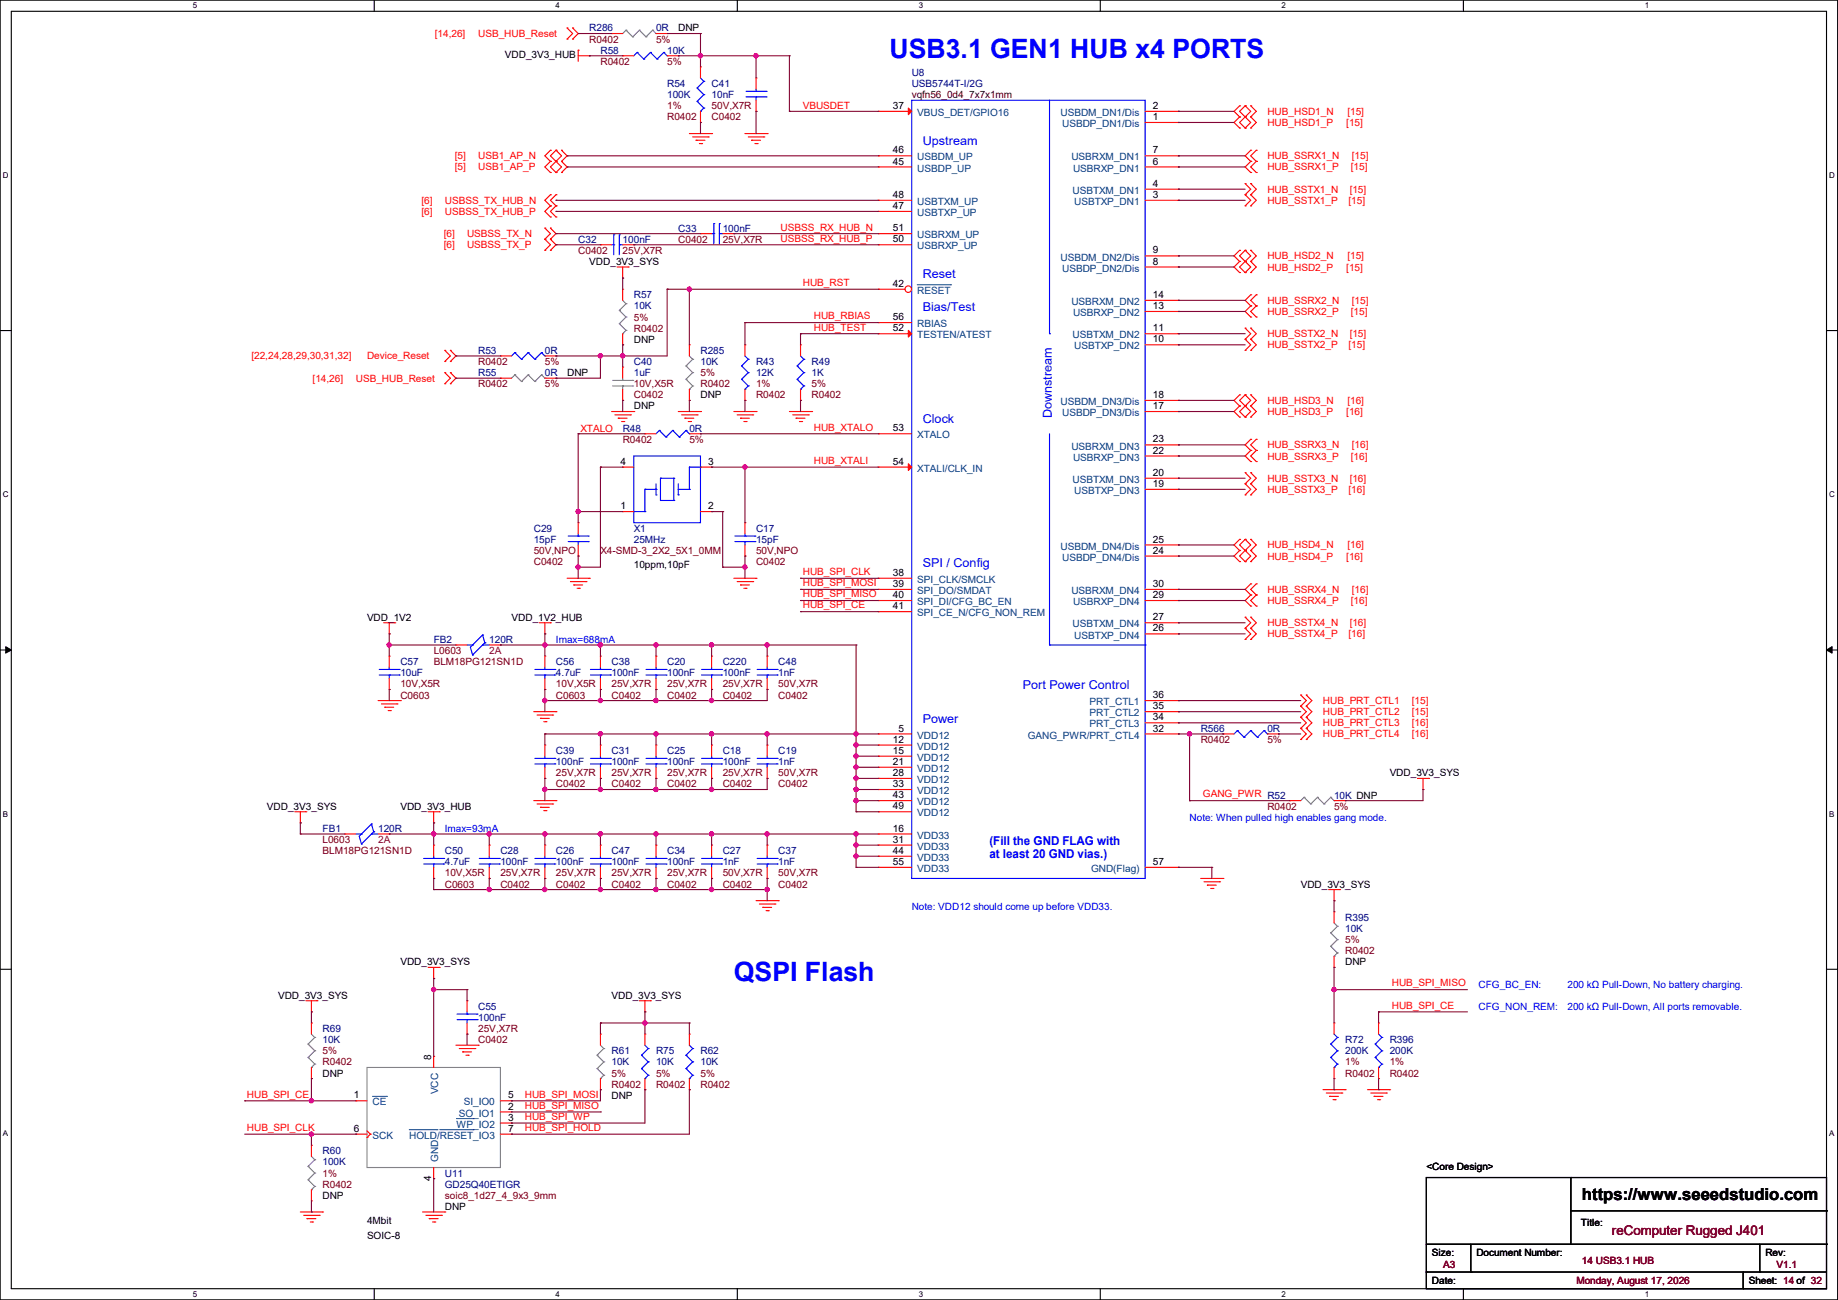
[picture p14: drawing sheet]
<svg xmlns="http://www.w3.org/2000/svg" width="420mm" height="297mm" viewBox="0 0 420 297" stroke-linecap="round" stroke-linejoin="round" font-family="sans-serif">
<defs><g id="words">
<g font-size="6.1" fill="#00f">
<text x="203.2" y="13.3">USB3.1 GEN1 HUB x4 PORTS</text>
<text x="167.7" y="224.2">QSPI Flash</text>
</g>
<text font-size="3.8" x="361.5" y="274.1">https://www.seeedstudio.com</text>
<text font-size="3" fill="#800000" x="368.3" y="282.2">reComputer Rugged J401</text>
<g font-size="2.8" fill="#00f">
<text x="210.9" y="33.1">Upstream</text>
<text x="210.9" y="63.5">Reset</text>
<text x="210.9" y="71.2">Bias/Test</text>
<text x="240.4" y="95.5" transform="rotate(-90 240.4 95.5)">Downstream</text>
<text x="210.9" y="96.6">Clock</text>
<text x="210.9" y="129.6">SPI / Config</text>
<text x="233.7" y="157.5">Port Power Control</text>
<text x="210.9" y="165.1">Power</text>
<text x="226.1" y="193.2">(Fill the GND FLAG with</text>
<text x="226.1" y="196">at least 20 GND vias.)</text>
</g>
<g font-size="2.3" fill="#f00">
<text x="99.4" y="8.5">[14,26]</text>
<text x="109.3" y="8.5">USB_HUB_Reset</text>
<text x="183.4" y="24.9">VBUSDET</text>
<text x="289.6" y="28.8">HUB_HSD1_P</text>
<text x="289.6" y="26.2">HUB_HSD1_N</text>
<text x="307.6" y="28.8">[15]</text>
<text x="307.9" y="26.2">[15]</text>
<text x="103.9" y="38.9">[5]</text>
<text x="103.9" y="36.4">[5]</text>
<text x="109.3" y="38.9">USB1_AP_P</text>
<text x="109.3" y="36.4">USB1_AP_N</text>
<text x="289.6" y="38.9">HUB_SSRX1_P</text>
<text x="289.6" y="36.4">HUB_SSRX1_N</text>
<text x="308.7" y="38.9">[15]</text>
<text x="308.9" y="36.4">[15]</text>
<text x="96.3" y="46.6">[6]</text>
<text x="101.6" y="46.6">USBSS_TX_HUB_N</text>
<text x="289.6" y="46.6">HUB_SSTX1_P</text>
<text x="289.6" y="44">HUB_SSTX1_N</text>
<text x="308.2" y="46.6">[15]</text>
<text x="308.4" y="44">[15]</text>
<text x="96.3" y="49.1">[6]</text>
<text x="101.6" y="49.1">USBSS_TX_HUB_P</text>
<text x="178.4" y="52.7">USBSS_RX_HUB_N</text>
<text x="101.4" y="54.2">[6]</text>
<text x="101.4" y="56.7">[6]</text>
<text x="106.7" y="54.2">USBSS_TX_N</text>
<text x="106.7" y="56.7">USBSS_TX_P</text>
<text x="178.4" y="55.2">USBSS_RX_HUB_P</text>
<text x="289.6" y="59.3">HUB_HSD2_N</text>
<text x="307.9" y="59.3">[15]</text>
<text x="183.4" y="65.4">HUB_RST</text>
<text x="289.6" y="61.8">HUB_HSD2_P</text>
<text x="307.6" y="61.8">[15]</text>
<text x="289.6" y="69.4">HUB_SSRX2_N</text>
<text x="289.6" y="72">HUB_SSRX2_P</text>
<text x="308.7" y="72">[15]</text>
<text x="308.9" y="69.4">[15]</text>
<text x="186" y="75.5">HUB_TEST</text>
<text x="186" y="73">HUB_RBIAS</text>
<text x="289.6" y="77">HUB_SSTX2_N</text>
<text x="308.4" y="77">[15]</text>
<text x="57.4" y="82.1">[22,24,28,29,30,31,32]</text>
<text x="83.9" y="82.1">Device_Reset</text>
<text x="289.6" y="79.6">HUB_SSTX2_P</text>
<text x="308.2" y="79.6">[15]</text>
<text x="71.4" y="87.2">[14,26]</text>
<text x="81.3" y="87.2">USB_HUB_Reset</text>
<text x="289.6" y="94.8">HUB_HSD3_P</text>
<text x="289.6" y="92.3">HUB_HSD3_N</text>
<text x="307.6" y="94.8">[16]</text>
<text x="307.9" y="92.3">[16]</text>
<text x="132.6" y="98.6">XTALO</text>
<text x="186" y="98.4">HUB_XTALO</text>
<text x="186" y="106">HUB_XTALI</text>
<text x="289.6" y="105">HUB_SSRX3_P</text>
<text x="289.6" y="102.4">HUB_SSRX3_N</text>
<text x="308.7" y="105">[16]</text>
<text x="308.9" y="102.4">[16]</text>
<text x="289.6" y="112.6">HUB_SSTX3_P</text>
<text x="289.6" y="110.1">HUB_SSTX3_N</text>
<text x="308.2" y="112.6">[16]</text>
<text x="308.4" y="110.1">[16]</text>
<text x="289.6" y="125.3">HUB_HSD4_N</text>
<text x="307.9" y="125.3">[16]</text>
<text x="183.4" y="131.4">HUB_SPI_CLK</text>
<text x="289.6" y="127.8">HUB_HSD4_P</text>
<text x="307.6" y="127.8">[16]</text>
<text x="183.4" y="136.5">HUB_SPI_MISO</text>
<text x="183.4" y="133.9">HUB_SPI_MOSI</text>
<text x="289.6" y="135.5">HUB_SSRX4_N</text>
<text x="308.9" y="135.5">[16]</text>
<text x="183.4" y="139">HUB_SPI_CE</text>
<text x="289.6" y="143.1">HUB_SSTX4_N</text>
<text x="289.6" y="138">HUB_SSRX4_P</text>
<text x="308.4" y="143.1">[16]</text>
<text x="308.7" y="138">[16]</text>
<text x="289.6" y="145.6">HUB_SSTX4_P</text>
<text x="308.2" y="145.6">[16]</text>
<text x="302.3" y="160.9">HUB_PRT_CTL1</text>
<text x="322.6" y="160.9">[15]</text>
<text x="302.3" y="163.4">HUB_PRT_CTL2</text>
<text x="302.3" y="165.9">HUB_PRT_CTL3</text>
<text x="322.6" y="163.4">[15]</text>
<text x="322.6" y="165.9">[16]</text>
<text x="302.3" y="168.5">HUB_PRT_CTL4</text>
<text x="322.6" y="168.5">[16]</text>
<text x="274.9" y="182.2">GANG_PWR R52</text>
<text x="318.1" y="225.4">HUB_SPI_MISO</text>
<text x="318.1" y="230.5">HUB_SPI_CE</text>
<text x="56.4" y="250.8">HUB_SPI_CE</text>
<text x="119.9" y="250.8">HUB_SPI_MOSI</text>
<text x="119.9" y="253.3">HUB_SPI_MISO</text>
<text x="119.9" y="255.9">HUB_SPI_WP</text>
<text x="56.4" y="258.4">HUB_SPI_CLK</text>
<text x="119.9" y="258.4">HUB_SPI_HOLD</text>
</g>
<g font-size="2.3" fill="#000080">
<text x="134.7" y="7.2">R286</text>
<text x="149.9" y="7.2">0R</text>
<text x="137.2" y="12.3">R58</text>
<text x="152.4" y="12.3">10K</text>
<text x="208.3" y="17.4">U8</text>
<text x="152.4" y="19.9">R54</text>
<text x="152.4" y="22.4">100K</text>
<text x="162.6" y="19.9">C41</text>
<text x="162.6" y="22.4">10nF</text>
<text x="208.3" y="19.9">USB5744T-I/2G</text>
<text x="155" y="52.9">C33</text>
<text x="165.1" y="52.9">100nF</text>
<text x="132.1" y="55.5">C32</text>
<text x="142.3" y="55.5">100nF</text>
<text x="144.8" y="68.2">R57</text>
<text x="144.8" y="70.7">10K</text>
<text x="109.3" y="80.9">R53</text>
<text x="124.5" y="80.9">0R</text>
<text x="144.8" y="83.4">C40</text>
<text x="160.1" y="80.9">R285</text>
<text x="160.1" y="83.4">10K</text>
<text x="172.8" y="83.4">R43</text>
<text x="185.5" y="83.4">R49</text>
<text x="109.3" y="85.9">R55</text>
<text x="124.5" y="85.9">0R</text>
<text x="144.8" y="85.9">1uF</text>
<text x="172.8" y="85.9">12K</text>
<text x="185.5" y="85.9">1K</text>
<text x="142.3" y="98.6">R48</text>
<text x="157.5" y="98.6">0R</text>
<text x="122" y="121.5">C29</text>
<text x="122" y="124">15pF</text>
<text x="144.8" y="121.5">X1</text>
<text x="144.8" y="124">25MHz</text>
<text x="172.8" y="121.5">C17</text>
<text x="172.8" y="124">15pF</text>
<text x="99.1" y="146.9">FB2</text>
<text x="111.8" y="146.9">120R</text>
<text x="91.5" y="152">C57</text>
<text x="91.5" y="154.5">10uF</text>
<text x="127" y="152">C56</text>
<text x="127" y="154.5">4.7uF</text>
<text x="139.7" y="152">C38</text>
<text x="139.7" y="154.5">100nF</text>
<text x="152.4" y="152">C20</text>
<text x="152.4" y="154.5">100nF</text>
<text x="165.1" y="152">C220</text>
<text x="165.1" y="154.5">100nF</text>
<text x="177.8" y="152">C48</text>
<text x="177.8" y="154.5">1nF</text>
<text x="274.4" y="167.2">R566</text>
<text x="289.6" y="167.2">0R</text>
<text x="127" y="172.3">C39</text>
<text x="139.7" y="172.3">C31</text>
<text x="152.4" y="172.3">C25</text>
<text x="165.1" y="172.3">C18</text>
<text x="177.8" y="172.3">C19</text>
<text x="127" y="174.8">100nF</text>
<text x="139.7" y="174.8">100nF</text>
<text x="152.4" y="174.8">100nF</text>
<text x="165.1" y="174.8">100nF</text>
<text x="177.8" y="174.8">1nF</text>
<text x="304.8" y="182.5">10K DNP</text>
<text x="73.7" y="190.1">FB1</text>
<text x="86.4" y="190.1">120R</text>
<text x="101.6" y="195.2">C50</text>
<text x="101.6" y="197.7">4.7uF</text>
<text x="114.3" y="195.2">C28</text>
<text x="114.3" y="197.7">100nF</text>
<text x="127" y="195.2">C26</text>
<text x="127" y="197.7">100nF</text>
<text x="139.7" y="195.2">C47</text>
<text x="139.7" y="197.7">100nF</text>
<text x="152.4" y="195.2">C34</text>
<text x="152.4" y="197.7">100nF</text>
<text x="165.1" y="195.2">C27</text>
<text x="165.1" y="197.7">1nF</text>
<text x="177.8" y="195.2">C37</text>
<text x="177.8" y="197.7">1nF</text>
<text x="307.4" y="210.4">R395</text>
<text x="307.4" y="212.9">10K</text>
<text x="109.3" y="230.7">C55</text>
<text x="109.3" y="233.3">100nF</text>
<text x="73.7" y="235.8">R69</text>
<text x="73.7" y="238.3">10K</text>
<text x="307.4" y="238.3">R72</text>
<text x="317.5" y="238.3">R396</text>
<text x="139.7" y="240.9">R61</text>
<text x="139.7" y="243.4">10K</text>
<text x="149.9" y="240.9">R75</text>
<text x="149.9" y="243.4">10K</text>
<text x="160.1" y="240.9">R62</text>
<text x="160.1" y="243.4">10K</text>
<text x="307.4" y="240.9">200K</text>
<text x="317.5" y="240.9">200K</text>
<text x="73.7" y="263.7">R60</text>
<text x="73.7" y="266.3">100K</text>
<text x="101.6" y="268.8">U11</text>
<text x="101.6" y="271.4">GD25Q40ETIGR</text>
</g>
<g font-size="2.3" fill="#800000">
<text x="134.7" y="9.7">R0402</text>
<text x="149.9" y="9.7">5%</text>
<text x="137.2" y="14.8">R0402</text>
<text x="152.4" y="14.8">5%</text>
<text x="152.4" y="25">1%</text>
<text x="152.4" y="27.5">R0402</text>
<text x="162.6" y="27.5">C0402</text>
<text x="162.6" y="25">50V,X7R</text>
<text x="132.1" y="58">C0402</text>
<text x="142.3" y="58">25V,X7R</text>
<text x="155" y="55.5">C0402</text>
<text x="165.1" y="55.5">25V,X7R</text>
<text x="144.8" y="73.2">5%</text>
<text x="144.8" y="75.8">R0402</text>
<text x="109.3" y="83.4">R0402</text>
<text x="124.5" y="83.4">5%</text>
<text x="109.3" y="88.5">R0402</text>
<text x="124.5" y="88.5">5%</text>
<text x="144.8" y="88.5">10V,X5R</text>
<text x="160.1" y="85.9">5%</text>
<text x="160.1" y="88.5">R0402</text>
<text x="172.8" y="88.5">1%</text>
<text x="185.5" y="88.5">5%</text>
<text x="144.8" y="91">C0402</text>
<text x="172.8" y="91">R0402</text>
<text x="185.5" y="91">R0402</text>
<text x="142.3" y="101.2">R0402</text>
<text x="157.5" y="101.2">5%</text>
<text x="122" y="129.1">C0402</text>
<text x="122" y="126.6">50V,NPO</text>
<text x="137.2" y="126.6">X4-SMD-3_2X2_5X1_0MM</text>
<text x="172.8" y="129.1">C0402</text>
<text x="172.8" y="126.6">50V,NPO</text>
<text x="99.1" y="149.4">L0603</text>
<text x="99.1" y="152">BLM18PG121SN1D</text>
<text x="91.5" y="159.6">C0603</text>
<text x="91.5" y="157.1">10V,X5R</text>
<text x="127" y="159.6">C0603</text>
<text x="127" y="157.1">10V,X5R</text>
<text x="139.7" y="159.6">C0402</text>
<text x="139.7" y="157.1">25V,X7R</text>
<text x="152.4" y="159.6">C0402</text>
<text x="152.4" y="157.1">25V,X7R</text>
<text x="165.1" y="159.6">C0402</text>
<text x="165.1" y="157.1">25V,X7R</text>
<text x="177.8" y="159.6">C0402</text>
<text x="177.8" y="157.1">50V,X7R</text>
<text x="274.4" y="169.8">R0402</text>
<text x="289.6" y="169.8">5%</text>
<text x="127" y="179.9">C0402</text>
<text x="127" y="177.4">25V,X7R</text>
<text x="139.7" y="179.9">C0402</text>
<text x="139.7" y="177.4">25V,X7R</text>
<text x="152.4" y="179.9">C0402</text>
<text x="152.4" y="177.4">25V,X7R</text>
<text x="165.1" y="179.9">C0402</text>
<text x="165.1" y="177.4">25V,X7R</text>
<text x="177.8" y="179.9">C0402</text>
<text x="177.8" y="177.4">50V,X7R</text>
<text x="289.6" y="185">R0402</text>
<text x="304.8" y="185">5%</text>
<text x="73.7" y="192.6">L0603</text>
<text x="73.7" y="195.2">BLM18PG121SN1D</text>
<text x="101.6" y="202.8">C0603</text>
<text x="101.6" y="200.2">10V,X5R</text>
<text x="114.3" y="202.8">C0402</text>
<text x="114.3" y="200.2">25V,X7R</text>
<text x="127" y="202.8">C0402</text>
<text x="127" y="200.2">25V,X7R</text>
<text x="139.7" y="202.8">C0402</text>
<text x="139.7" y="200.2">25V,X7R</text>
<text x="152.4" y="202.8">C0402</text>
<text x="152.4" y="200.2">25V,X7R</text>
<text x="165.1" y="202.8">C0402</text>
<text x="165.1" y="200.2">50V,X7R</text>
<text x="177.8" y="202.8">C0402</text>
<text x="177.8" y="200.2">50V,X7R</text>
<text x="307.4" y="215.5">5%</text>
<text x="307.4" y="218">R0402</text>
<text x="109.3" y="238.3">C0402</text>
<text x="109.3" y="235.8">25V,X7R</text>
<text x="73.7" y="240.9">5%</text>
<text x="73.7" y="243.4">R0402</text>
<text x="139.7" y="246">5%</text>
<text x="149.9" y="246">5%</text>
<text x="160.1" y="246">5%</text>
<text x="307.4" y="243.4">1%</text>
<text x="307.4" y="246">R0402</text>
<text x="317.5" y="243.4">1%</text>
<text x="317.5" y="246">R0402</text>
<text x="139.7" y="248.5">R0402</text>
<text x="149.9" y="248.5">R0402</text>
<text x="160.1" y="248.5">R0402</text>
<text x="73.7" y="268.8">1%</text>
<text x="73.7" y="271.4">R0402</text>
<text x="101.6" y="273.9">soic8_1d27_4_9x3_9mm</text>
<text x="329.7" y="289.6">A3</text>
<text x="360.2" y="293.5">Monday, August 17, 2026</text>
<text x="361.5" y="288.9">14 USB3.1 HUB</text>
<text x="405.9" y="289.6">V1.1</text>
</g>
<g font-size="2.3">
<text x="155" y="7.2">DNP</text>
<text x="115.4" y="13.3">VDD_3V3_HUB</text>
<text x="204" y="24.9">37</text>
<text x="263.4" y="27.4">1</text>
<text x="263.4" y="24.9">2</text>
<text x="204" y="35.1">46</text>
<text x="263.4" y="35.1">7</text>
<text x="204" y="37.6">45</text>
<text x="263.4" y="37.6">6</text>
<text x="204" y="45.2">48</text>
<text x="204" y="47.8">47</text>
<text x="263.4" y="45.2">3</text>
<text x="263.4" y="42.7">4</text>
<text x="204" y="52.8">51</text>
<text x="204" y="55.4">50</text>
<text x="263.4" y="57.9">9</text>
<text x="134.7" y="60.5">VDD_3V3_SYS</text>
<text x="204" y="65.5">42</text>
<text x="263.4" y="60.5">8</text>
<text x="263.4" y="68.1">14</text>
<text x="263.4" y="70.6">13</text>
<text x="204" y="73.2">56</text>
<text x="204" y="75.7">52</text>
<text x="263.4" y="75.7">11</text>
<text x="144.8" y="78.3">DNP</text>
<text x="263.4" y="78.2">10</text>
<text x="129.6" y="85.9">DNP</text>
<text x="144.8" y="93.6">DNP</text>
<text x="160.1" y="91">DNP</text>
<text x="263.4" y="93.5">17</text>
<text x="263.4" y="90.9">18</text>
<text x="204" y="98.6">53</text>
<text x="263.4" y="101.1">23</text>
<text x="141.8" y="106.2">4</text>
<text x="161.8" y="106.2">3</text>
<text x="204" y="106.2">54</text>
<text x="263.4" y="103.6">22</text>
<text x="263.4" y="111.3">19</text>
<text x="263.4" y="108.7">20</text>
<text x="141.8" y="116.3">1</text>
<text x="161.8" y="116.3">2</text>
<text x="263.4" y="124">25</text>
<text x="144.8" y="129.9">10ppm,10pF</text>
<text x="204" y="131.6">38</text>
<text x="263.4" y="126.5">24</text>
<text x="204" y="136.7">40</text>
<text x="204" y="134.1">39</text>
<text x="263.4" y="136.7">29</text>
<text x="263.4" y="134.1">30</text>
<text x="83.9" y="141.8">VDD_1V2</text>
<text x="116.9" y="141.8">VDD_1V2_HUB</text>
<text x="204" y="139.2">41</text>
<text x="263.4" y="141.7">27</text>
<text x="263.4" y="144.3">26</text>
<text x="263.4" y="159.5">36</text>
<text x="205.3" y="167.1">5</text>
<text x="263.4" y="162.1">35</text>
<text x="263.4" y="164.6">34</text>
<text x="263.4" y="167.1">32</text>
<text x="204" y="172.2">15</text>
<text x="204" y="169.7">12</text>
<text x="204" y="174.8">21</text>
<text x="204" y="177.3">28</text>
<text x="204" y="179.8">33</text>
<text x="317.5" y="177.4">VDD_3V3_SYS</text>
<text x="61" y="185">VDD_3V3_SYS</text>
<text x="91.5" y="185">VDD_3V3_HUB</text>
<text x="204" y="184.9">49</text>
<text x="204" y="182.4">43</text>
<text x="204" y="190">16</text>
<text x="204" y="192.5">31</text>
<text x="204" y="195.1">44</text>
<text x="204" y="197.6">55</text>
<text x="263.4" y="197.6">57</text>
<text x="297.2" y="202.8">VDD_3V3_SYS</text>
<text x="91.5" y="220.6">VDD_3V3_SYS</text>
<text x="307.4" y="220.6">DNP</text>
<text x="63.5" y="228.2">VDD_3V3_SYS</text>
<text x="139.7" y="228.2">VDD_3V3_SYS</text>
<text x="73.7" y="246">DNP</text>
<text x="98.6" y="242.1" transform="rotate(-90 98.6 242.1)">8</text>
<text x="80.8" y="251">1</text>
<text x="116.1" y="251">5</text>
<text x="139.7" y="251">DNP</text>
<text x="116.1" y="253.5">2</text>
<text x="116.1" y="256">3</text>
<text x="80.8" y="258.6">6</text>
<text x="116.1" y="258.6">7</text>
<text x="98.6" y="269.8" transform="rotate(-90 98.6 269.8)">4</text>
<text x="325.9" y="267.3">&lt;Core Design&gt;</text>
<text x="73.7" y="273.9">DNP</text>
<text x="83.9" y="279.7">4Mbit</text>
<text x="101.6" y="276.4">DNP</text>
<text x="361.2" y="280">Title:</text>
<text x="83.9" y="283">SOIC-8</text>
<text x="327.2" y="286.8">Size:</text>
<text x="337.3" y="286.8">Document Number:</text>
<text x="403.4" y="286.8">Rev:</text>
<text x="327.2" y="293.5">Date:</text>
<text x="399.6" y="293.5">Sheet: 14 of 32</text>
</g>
<text font-size="2.3" fill="#400000" x="208.3" y="22.4">vqfn56_0d4_7x7x1mm</text>
<g font-size="2.3" fill="#004080">
<text x="209.6" y="26.5">VBUS_DET/GPIO16</text>
<text x="242.3" y="26.5">USBDM_DN1/Dis</text>
<text x="242.7" y="29">USBDP_DN1/Dis</text>
<text x="209.6" y="36.7">USBDM_UP</text>
<text x="209.6" y="39.2">USBDP_UP</text>
<text x="244.8" y="36.7">USBRXM_DN1</text>
<text x="245.2" y="39.2">USBRXP_DN1</text>
<text x="209.6" y="46.8">USBTXM_UP</text>
<text x="245.1" y="44.3">USBTXM_DN1</text>
<text x="245.5" y="46.8">USBTXP_DN1</text>
<text x="209.6" y="49.4">USBTXP_UP</text>
<text x="209.6" y="54.4">USBRXM_UP</text>
<text x="209.6" y="57">USBRXP_UP</text>
<text x="242.3" y="59.5">USBDM_DN2/Dis</text>
<text x="242.7" y="62.1">USBDP_DN2/Dis</text>
<text x="209.6" y="67.1">RESET</text>
<text x="244.8" y="69.7">USBRXM_DN2</text>
<text x="209.6" y="74.8">RBIAS</text>
<text x="209.6" y="77.3">TESTEN/ATEST</text>
<text x="245.1" y="77.3">USBTXM_DN2</text>
<text x="245.2" y="72.2">USBRXP_DN2</text>
<text x="245.5" y="79.8">USBTXP_DN2</text>
<text x="242.3" y="92.5">USBDM_DN3/Dis</text>
<text x="242.7" y="95.1">USBDP_DN3/Dis</text>
<text x="209.6" y="100.2">XTALO</text>
<text x="209.6" y="107.8">XTALI/CLK_IN</text>
<text x="244.8" y="102.7">USBRXM_DN3</text>
<text x="245.2" y="105.2">USBRXP_DN3</text>
<text x="245.1" y="110.3">USBTXM_DN3</text>
<text x="245.5" y="112.9">USBTXP_DN3</text>
<text x="242.3" y="125.6">USBDM_DN4/Dis</text>
<text x="242.7" y="128.1">USBDP_DN4/Dis</text>
<text x="209.6" y="135.7">SPI_DO/SMDAT</text>
<text x="209.6" y="133.2">SPI_CLK/SMCLK</text>
<text x="244.8" y="135.7">USBRXM_DN4</text>
<text x="209.6" y="140.8">SPI_CE_N/CFG_NON_REM</text>
<text x="209.6" y="138.3">SPI_DI/CFG_BC_EN</text>
<text x="245.1" y="143.3">USBTXM_DN4</text>
<text x="245.2" y="138.3">USBRXP_DN4</text>
<text x="245.5" y="145.9">USBTXP_DN4</text>
<text x="249" y="161.1">PRT_CTL1</text>
<text x="249" y="163.7">PRT_CTL2</text>
<text x="249" y="166.2">PRT_CTL3</text>
<text x="209.6" y="173.8">VDD12</text>
<text x="209.6" y="171.3">VDD12</text>
<text x="209.6" y="168.7">VDD12</text>
<text x="234.9" y="168.7">GANG_PWR/PRT_CTL4</text>
<text x="209.6" y="176.4">VDD12</text>
<text x="209.6" y="178.9">VDD12</text>
<text x="209.6" y="181.4">VDD12</text>
<text x="209.6" y="184">VDD12</text>
<text x="209.6" y="191.6">VDD33</text>
<text x="209.6" y="186.5">VDD12</text>
<text x="209.6" y="194.1">VDD33</text>
<text x="209.6" y="196.7">VDD33</text>
<text x="209.6" y="199.2">VDD33</text>
<text x="249.3" y="199.2">GND(Flag)</text>
<text x="100.2" y="250" transform="rotate(-90 100.2 250)">VCC</text>
<text x="85.1" y="252.6">CE</text>
<text x="104.3" y="257.6">WP_IO2</text>
<text x="104.8" y="255.1">SO_IO1</text>
<text x="106" y="252.6">SI_IO0</text>
<text x="85.1" y="260.2">SCK</text>
<text x="93.5" y="260.2">HOLD/RESET_IO3</text>
<text x="100.2" y="265.5" transform="rotate(-90 100.2 265.5)">GND</text>
</g>
<g font-size="2.3" fill="#800040">
<text x="111.8" y="149.4">2A</text>
<text x="86.4" y="192.6">2A</text>
</g>
<g font-size="2.3" fill="#00f">
<text x="127" y="146.9">Imax=688mA</text>
<text x="101.6" y="190.1">Imax=93mA</text>
<text x="271.8" y="187.5">Note: When pulled high enables gang mode.</text>
<text x="208.3" y="207.9">Note: VDD12 should come up before VDD33.</text>
<text x="337.9" y="225.6">CFG_BC_EN:</text>
<text x="358.2" y="225.6">200 kΩ Pull-Down, No battery charging.</text>
<text x="337.9" y="230.7">CFG_NON_REM:</text>
<text x="358.2" y="230.7">200 kΩ Pull-Down, All ports removable.</text>
</g>
<g font-size="1.8">
<text x="44" y="1.9">5</text>
<text x="127" y="1.9">4</text>
<text x="209.9" y="1.9">3</text>
<text x="292.9" y="1.9">2</text>
<text x="375.8" y="1.9">1</text>
<text x=".7" y="40.6">D</text>
<text x="418" y="40.6">D</text>
<text x=".7" y="113.6">C</text>
<text x="418" y="113.6">C</text>
<text x=".7" y="186.6">B</text>
<text x="418" y="186.6">B</text>
<text x=".7" y="259.5">A</text>
<text x="418" y="259.5">A</text>
<text x="44" y="296.3">5</text>
<text x="127" y="296.3">4</text>
<text x="209.9" y="296.3">3</text>
<text x="292.9" y="296.3">2</text>
<text x="375.8" y="296.3">1</text>
</g>
</g></defs>
<path d="M0 0h419.9v297h-419.9zM2.6 2.6h414.8v291.8h-414.8z" fill="none" stroke="#000" stroke-width=".25"/>
<g fill="#fff">
<path d="M44 .3h1v2h-1z"/>
<path d="M44 294.7h1v2h-1z"/>
</g>
<path d="M85.5 0v2.6M85.5 294.4v2.6" fill="none" stroke="#000" stroke-width=".25"/>
<g fill="#fff">
<path d="M127 .3h.9v2h-.9z"/>
<path d="M127 294.7h.9v2h-.9z"/>
</g>
<path d="M168.5 0v2.6M168.5 294.4v2.6" fill="none" stroke="#000" stroke-width=".25"/>
<g fill="#fff">
<path d="M209.9 .3h1v2h-1z"/>
<path d="M209.9 294.7h1v2h-1z"/>
</g>
<path d="M251.4 0v2.6M251.4 294.4v2.6" fill="none" stroke="#000" stroke-width=".25"/>
<g fill="#fff">
<path d="M292.9 .3h.9v2h-.9z"/>
<path d="M292.9 294.7h.9v2h-.9z"/>
</g>
<path d="M334.4 0v2.6M334.4 294.4v2.6" fill="none" stroke="#000" stroke-width=".25"/>
<g fill="#fff">
<path d="M375.8 .3h1v2h-1z"/>
<path d="M375.8 294.7h1v2h-1z"/>
<path d="M.7 39h1.2v2h-1.2z"/>
<path d="M418 39h1.3v2h-1.3z"/>
<path d="M.7 112h1.2v2h-1.2z"/>
<path d="M418 112h1.3v2h-1.3z"/>
</g>
<path d="M0 75.5h2.6M417.4 75.5h2.5" fill="none" stroke="#000" stroke-width=".25"/>
<g fill="#fff">
<path d="M.7 185h1.2v1.9h-1.2z"/>
<path d="M418 185h1.2v1.9h-1.2z"/>
</g>
<path d="M0 148.5h2.6M417.4 148.5h2.5" fill="none" stroke="#000" stroke-width=".25"/>
<path d="M1.3 147.7l1.3 .8-1.3 .7zM417.4 148.5l1.2-.8v1.5z" fill="#000" stroke="#000" stroke-width=".23"/>
<g fill="#fff">
<path d="M.7 257.9h1.2v2h-1.2z"/>
<path d="M418 257.9h1.2v2h-1.2z"/>
</g>
<g fill="none" stroke="#000" stroke-width=".25">
<path d="M0 221.4h2.6M417.4 221.4h2.5M325.9 269h91.5v25.4h-91.5zM358.9 269h.1M358.9 269v15.3M358.9 276.6h58.5M417.4 276.6h.1M325.9 290.6h.1M325.9 290.6h91.5M325.9 284.3h91.5M336.1 290.6h.1M336.1 284.3v6.3"/>
<path d="M398.3 294.4h.1M398.3 290.6v3.8M402.1 290.6h.1M402.1 284.3v6.3M417.4 284.3h.1"/>
</g>
<g fill="none" stroke="#f00" stroke-width=".25">
<path d="M129.6 8.9h.1M129.6 6.4h.1M129.6 6.4l1.3 1.3-1.3 1.2M130.9 6.4h.1M130.9 8.9h.1M130.9 6.4l1.2 1.3-1.2 1.2M132.1 11.5h.1M132.1 12.7h2.6M132.1 11.5v2.5M134.7 12.7h.1M139.7 7.7h.1M139.7 7.7h2.6"/>
<path d="M142.3 12.7h.1M142.3 12.7h2.5M149.9 7.7h2.5M152.4 7.7h.1M152.4 12.7h2.6M155 12.7h.1M160.1 15.3h.1M160.1 15.3v2.5M172.8 17.8h.1M172.8 17.8v2.6M125.8 36.9h.1M125.8 39.4h.1"/>
<path d="M125.8 34.3h.1M125.8 36.9l-1.3 1.2 1.3 1.3M125.8 34.3l-1.3 1.3 1.3 1.3M127 39.4h.1M127 36.9h.1M127 34.3h.1M127 34.3l1.3 1.3-2.5 2.5 1.2 1.3M127 34.3l-1.2 1.3 2.5 2.5-1.3 1.3M128.3 36.9h.1M128.3 39.4h.1M128.3 34.3h.1M128.3 36.9l1.3 1.2-1.3 1.3"/>
<path d="M128.3 34.3l1.3 1.3-1.3 1.3M157.5 30.5h5.1M158.3 31.3h3.5M159 32h.1M159 32h2.1M159.8 32.8h.5M160.1 28h.1M160.1 25.4v2.6M160.3 32.8h.1M161.8 31.3h.1M162.6 30.5h.1M170.2 30.5h5.1"/>
<path d="M171 31.3h3.5M171.7 32h.1M171.7 32h2.1M172.5 32.8h.5M172.8 25.4h.1M172.8 22.9v2.5M173 32.8h.1M174.5 31.3h.1M175.3 30.5h.1M261.7 28h7.6M261.7 25.4h7.6M261.7 38.1h7.6"/>
<path d="M261.7 35.6h7.6M269.3 28h.1M269.3 25.4h.1M269.3 38.1h.1M269.3 35.6h.1M283.3 26.7h.1M283.3 29.3h.1M283.3 24.2h.1M283.3 26.7l-1.3 1.3 1.3 1.3M283.3 24.2l-1.3 1.2 1.3 1.3M284.5 29.3h.1M284.5 26.7h.1"/>
<path d="M284.5 24.2h.1M284.5 24.2l-1.2 1.2 2.5 2.6-1.3 1.3M284.5 24.2l1.3 1.2-2.5 2.6 1.2 1.3M285.8 26.7h.1M285.8 29.3h.1M285.8 24.2h.1M285.8 36.9h.1M285.8 39.4h.1M285.8 34.3h.1M285.8 26.7l1.3 1.3-1.3 1.3M285.8 24.2l1.3 1.2-1.3 1.3M285.8 36.9l-1.3 1.2 1.3 1.3"/>
<path d="M285.8 34.3l-1.3 1.3 1.3 1.3M287.1 39.4h.1M287.1 36.9h.1M287.1 34.3h.1M287.1 36.9l-1.3 1.2 1.3 1.3M287.1 34.3l-1.3 1.3 1.3 1.3M124.5 54.7h.1M124.5 52.1h.1M124.5 57.2h.1M124.5 52.1l1.3 1.3-1.3 1.3M124.5 54.7l1.3 1.2-1.3 1.3M125.8 47h.1"/>
<path d="M125.8 49.6h.1M125.8 44.5h.1M125.8 52.1h.1M125.8 54.7h.1M125.8 57.2h.1M125.8 47l-1.3 1.3 1.3 1.3M125.8 44.5l-1.3 1.3 1.3 1.2M125.8 52.1l1.2 1.3-1.2 1.3M125.8 54.7l1.2 1.2-1.2 1.3M127 47h.1M127 49.6h.1M127 44.5h.1"/>
<path d="M127 47l-1.2 1.3 1.2 1.3M127 44.5l-1.2 1.3 1.2 1.2M137.2 55.9h.1M137.2 55.9h2.5M142.3 55.9h2.5M144.8 55.9h.1M160.1 53.4h.1M160.1 53.4h2.5M165.1 53.4h2.6M167.7 53.4h.1M261.7 45.8h7.6M261.7 43.2h7.6"/>
<path d="M261.7 58.5h7.6M269.3 45.8h.1M269.3 43.2h.1M269.3 58.5h.1M283.3 59.7h.1M283.3 57.2h.1M283.3 59.7l-1.3 1.3 1.3 1.3M283.3 57.2l-1.3 1.3 1.3 1.2M284.5 44.5h.1M284.5 47h.1M284.5 42h.1M284.5 59.7h.1"/>
<path d="M284.5 57.2h.1M284.5 44.5l1.3 1.3-1.3 1.2M284.5 42l1.3 1.2-1.3 1.3M284.5 59.7l1.3 1.3-1.3 1.3M284.5 57.2l1.3 1.3-2.5 2.5 1.2 1.3M284.5 57.2l-1.2 1.3 1.2 1.2M285.8 44.5h.1M285.8 47h.1M285.8 42h.1M285.8 59.7h.1M285.8 57.2h.1M285.8 44.5l1.3 1.3-1.3 1.2"/>
<path d="M285.8 42l1.3 1.2-1.3 1.3M285.8 59.7l1.3 1.3-1.3 1.3M285.8 57.2l1.3 1.3-1.3 1.2M141 61h2.6M142.3 63.5h.1M142.3 66.1h.1M142.3 78.8h.1M142.3 61v2.5M142.3 66.1v2.5M142.3 76.2v2.6M143.6 61h.1M170.2 78.8h.1"/>
<path d="M170.2 78.8v2.5M182.9 78.8h.1M182.9 78.8v2.5M261.7 68.6h7.6M269.3 68.6h.1M283.3 62.3h.1M284.5 62.3h.1M284.5 75h.1M284.5 77.5h.1M284.5 75l1.3 1.2-1.3 1.3M284.5 77.5l1.3 1.3-1.3 1.3M285.8 62.3h.1"/>
<path d="M285.8 67.4h.1M285.8 69.9h.1M285.8 72.4h.1M285.8 75h.1M285.8 77.5h.1M285.8 67.4l-1.3 1.2 1.3 1.3M285.8 69.9l-1.3 1.3 1.3 1.2M285.8 75l1.3 1.2-1.3 1.3M285.8 77.5l1.3 1.3-1.3 1.3M287.1 69.9h.1M287.1 67.4h.1M287.1 72.4h.1"/>
<path d="M287.1 67.4l-1.3 1.2 1.3 1.3M287.1 69.9l-1.3 1.3 1.3 1.2M101.6 82.6h.1M101.6 80.1h.1M101.6 87.7h.1M101.6 85.1h.1M101.6 80.1l1.3 1.2-1.3 1.3M101.6 85.1l1.3 1.3-1.3 1.3M102.9 80.1h.1M102.9 82.6h.1M102.9 85.1h.1M102.9 87.7h.1"/>
<path d="M102.9 80.1l1.3 1.2-1.3 1.3M102.9 85.1l1.3 1.3-1.3 1.3M114.3 86.4h.1M114.3 86.4h2.6M124.5 86.4h2.5M127 86.4h.1M139.7 94h5.1M140.5 94.8h3.6M141.3 95.5h.1M141.3 95.5h2M142 96.3h.5M142.3 83.9h.1"/>
<path d="M142.3 91.5h.1M142.3 83.9v2.5M142.3 88.9v2.6M142.5 96.3h.1M144.1 94.8h.1M144.8 94h.1M147.4 99.1h.1M147.4 99.1h2.5M155 94h5.1M155.7 94.8h3.6M156.5 95.5h.1M156.5 95.5h2"/>
<path d="M157.3 96.3h.5M157.5 99.1h2.6M157.8 96.3h.1M159.3 94.8h.1M160.1 94h.1M160.1 99.1h.1M167.7 94h5.1M168.4 94.8h3.6M169.2 95.5h.1M169.2 95.5h2M170 96.3h.5M170.2 91.5h.1"/>
<path d="M170.2 88.9v2.6M170.5 96.3h.1M172 94.8h.1M172.8 94h.1M180.4 94h5.1M181.1 94.8h3.6M181.9 95.5h.1M181.9 95.5h2M182.7 96.3h.5M182.9 91.5h.1M182.9 88.9v2.6M183.2 96.3h.1"/>
<path d="M184.7 94.8h.1M185.5 94h.1M261.7 94h7.6M261.7 91.5h7.6M269.3 94h.1M269.3 91.5h.1M283.3 92.8h.1M283.3 95.3h.1M283.3 90.2h.1M283.3 92.8l-1.3 1.2 1.3 1.3M283.3 90.2l-1.3 1.3 1.3 1.3M284.5 95.3h.1"/>
<path d="M284.5 92.8h.1M284.5 90.2h.1M284.5 80.1h.1M284.5 90.2l-1.2 1.3 2.5 2.5-1.3 1.3M284.5 90.2l1.3 1.3-2.5 2.5 1.2 1.3M285.8 92.8h.1M285.8 95.3h.1M285.8 90.2h.1M285.8 80.1h.1M285.8 92.8l1.3 1.2-1.3 1.3M285.8 90.2l1.3 1.3-1.3 1.3M132.1 119.4h.1"/>
<path d="M132.1 119.4v2.6M142.3 116.9h.1M142.3 106.7h.1M142.3 116.9h2.5M142.3 106.7h2.5M160.1 116.9h2.5M160.1 106.7h2.5M162.6 106.7h.1M162.6 116.9h.1M170.2 119.4h.1M170.2 119.4v2.6M261.7 111.8h7.6"/>
<path d="M261.7 109.3h7.6M261.7 104.2h7.6M261.7 101.6h7.6M269.3 111.8h.1M269.3 109.3h.1M269.3 104.2h.1M269.3 101.6h.1M284.5 110.5h.1M284.5 113.1h.1M284.5 108h.1M284.5 110.5l1.3 1.3-1.3 1.3M284.5 108l1.3 1.3-1.3 1.2"/>
<path d="M285.8 110.5h.1M285.8 113.1h.1M285.8 108h.1M285.8 102.9h.1M285.8 105.5h.1M285.8 100.4h.1M285.8 110.5l1.3 1.3-1.3 1.3M285.8 108l1.3 1.3-1.3 1.2M285.8 102.9l-1.3 1.3 1.3 1.3M285.8 100.4l-1.3 1.2 1.3 1.3M287.1 105.5h.1M287.1 102.9h.1"/>
<path d="M287.1 100.4h.1M287.1 102.9l-1.3 1.3 1.3 1.3M287.1 100.4l-1.3 1.2 1.3 1.3M129.6 132.1h5.1M130.3 132.9h3.6M131.1 133.6h.1M131.1 133.6h2M131.9 134.4h.5M132.1 127h.1M132.1 124.5v2.5M132.4 134.4h.1M133.9 132.9h.1"/>
<path d="M134.7 132.1h.1M167.7 132.1h5.1M168.4 132.9h3.6M169.2 133.6h.1M169.2 133.6h2M170 134.4h.5M170.2 127h.1M170.2 124.5v2.5M170.5 134.4h.1M172 132.9h.1M172.8 132.1h.1M261.7 127h7.6"/>
<path d="M261.7 124.5h7.6M269.3 127h.1M269.3 124.5h.1M283.3 125.8h.1M283.3 128.3h.1M283.3 123.2h.1M283.3 125.8l-1.3 1.2 1.3 1.3M283.3 123.2l-1.3 1.3 1.3 1.3M284.5 128.3h.1M284.5 125.8h.1M284.5 123.2h.1M284.5 123.2l-1.2 1.3 2.5 2.5-1.3 1.3"/>
<path d="M284.5 123.2l1.3 1.3-2.5 2.5 1.2 1.3M285.8 125.8h.1M285.8 128.3h.1M285.8 123.2h.1M285.8 135.9h.1M285.8 138.5h.1M285.8 133.4h.1M285.8 125.8l1.3 1.2-1.3 1.3M285.8 123.2l1.3 1.3-1.3 1.3M285.8 135.9l-1.3 1.3 1.3 1.3M285.8 133.4l-1.3 1.3 1.3 1.2M287.1 138.5h.1"/>
<path d="M287.1 135.9h.1M287.1 133.4h.1M287.1 135.9l-1.3 1.3 1.3 1.3M287.1 133.4l-1.3 1.3 1.3 1.2M87.7 142.3h2.5M88.9 144.8h.1M88.9 149.9h.1M88.9 157.5h.1M88.9 142.3v2.5M88.9 149.9v2.5M88.9 155v2.5M90.2 142.3h.1"/>
<path d="M123.2 142.3h2.6M124.5 144.8h.1M124.5 142.3v2.5M125.8 142.3h.1M137.2 149.9h.1M137.2 157.5h.1M137.2 149.9v2.5M137.2 155v2.5M149.9 149.9h.1M149.9 157.5h.1M149.9 149.9v2.5M149.9 155v2.5"/>
<path d="M261.7 142.3h7.6M261.7 144.8h7.6M269.3 144.8h.1M269.3 142.3h.1M284.5 143.6h.1M284.5 146.1h.1M284.5 141h.1M284.5 143.6l1.3 1.2-1.3 1.3M284.5 141l1.3 1.3-1.3 1.3M285.8 143.6h.1M285.8 146.1h.1M285.8 141h.1"/>
<path d="M285.8 143.6l1.3 1.2-1.3 1.3M285.8 141l1.3 1.3-1.3 1.3M297.2 158.8h.1M297.2 158.8l1.3 1.3-1.3 1.2M298.5 158.8h.1M298.5 158.8l1.3 1.3-1.3 1.2M86.4 160.1h5.1M87.2 160.8h3.5M87.9 161.6h.1M87.9 161.6h2.1M88.7 162.3h.5M89.2 162.3h.1"/>
<path d="M90.7 160.8h.1M91.5 160.1h.1M122 162.6h5M122.7 163.4h3.6M123.5 164.1h.1M123.5 164.1h2M124.2 164.9h.6M124.5 170.2h.1M124.5 177.8h.1M124.5 170.2v2.6M124.5 175.3v2.5M124.8 164.9h.1"/>
<path d="M126.3 163.4h.1M127 162.6h.1M175.3 170.2h.1M175.3 177.8h.1M175.3 170.2v2.6M175.3 175.3v2.5M200.7 172.8h.1M200.7 175.3h.1M200.7 177.8h.1M200.7 177.8h7.6M200.7 172.8h7.6M200.7 175.3h7.6"/>
<path d="M279.4 167.7h.1M279.4 167.7h2.6M289.6 167.7h2.5M292.1 167.7h.1M297.2 161.3h.1M297.2 163.9h.1M297.2 166.4h.1M297.2 169h.1M297.2 161.3l1.3 1.3-1.3 1.3M297.2 163.9l1.3 1.2-1.3 1.3M297.2 166.4l1.3 1.3-1.3 1.3M298.5 161.3h.1"/>
<path d="M298.5 163.9h.1M298.5 166.4h.1M298.5 169h.1M298.5 161.3l1.3 1.3-1.3 1.3M298.5 163.9l1.3 1.2-1.3 1.3M298.5 166.4l1.3 1.3-1.3 1.3M323.9 177.8h2.5M325.2 177.8v2.6M326.4 177.8h.1M67.4 185.5h2.5M68.6 188h.1M68.6 185.5v2.5"/>
<path d="M69.9 185.5h.1M78.8 190.5h.1M78.8 190.5h2.5M86.4 190.5h2.5M88.9 190.5h.1M97.8 185.5h2.6M99.1 188h.1M99.1 185.5v2.5M100.4 185.5h.1M122 182.9h5M122.7 183.7h3.6M123.5 184.4h.1"/>
<path d="M123.5 184.4h2M124.2 185.2h.6M124.5 193.1h.1M124.5 193.1v2.5M124.5 198.2v2.5M124.8 185.2h.1M126.3 183.7h.1M127 182.9h.1M137.2 193.1h.1M137.2 193.1v2.5M137.2 198.2v2.5M149.9 193.1h.1"/>
<path d="M149.9 193.1v2.5M149.9 198.2v2.5M162.6 193.1h.1M162.6 193.1v2.5M162.6 198.2v2.5M175.3 193.1h.1M175.3 193.1v2.5M175.3 198.2v2.5M200.7 190.5h.1M200.7 190.5h7.6M294.7 182.9h.1M294.7 182.9h2.5"/>
<path d="M304.8 182.9h2.6M307.4 182.9h.1M325.2 180.4h.1M124.5 200.7h.1M137.2 200.7h.1M149.9 200.7h.1M162.6 200.7h.1M172.8 205.8h5M173.5 206.5h3.6M174.3 207.3h.1M174.3 207.3h2M175 208.1h.6"/>
<path d="M175.3 200.7h.1M175.6 208.1h.1M177.1 206.5h.1M177.8 205.8h.1M274.4 200.7h5M275.1 201.5h3.6M275.9 202.2h.1M275.9 202.2h2M276.6 203h.6M277.2 203h.1M278.7 201.5h.1M279.4 200.7h.1"/>
<path d="M303.6 203.2h2.5M304.8 205.8h.1M304.8 203.2v2.6M306.1 203.2h.1M69.9 228.6h2.5M71.2 231.2h.1M71.2 233.7h.1M71.2 228.6v2.6M71.2 233.7v2.6M72.4 228.6h.1M97.8 221h2.6M99.1 223.6h.1"/>
<path d="M99.1 221v2.6M100.4 221h.1M104.2 238.8h5.1M104.9 239.6h3.6M106.7 228.6h.1M106.7 236.3h.1M106.7 228.6v2.6M106.7 233.7v2.6M108.5 239.6h.1M109.3 238.8h.1M146.1 228.6h2.5M147.4 231.2h.1"/>
<path d="M147.4 228.6v2.6M148.6 228.6h.1M157.5 236.3h.1M157.5 236.3v2.5M71.2 246.4h.1M71.2 243.9v2.5M105.7 240.3h.1M105.7 240.3h2M106.5 241.1h.5M107 241.1h.1M157.5 249h.1M157.5 246.4v2.6"/>
<path d="M302.3 249h5.1M303.1 249.7h3.5M303.8 250.5h.1M303.8 250.5h2.1M304.6 251.2h.5M305.1 251.2h.1M306.6 249.7h.1M307.4 249h.1M312.5 249h5M313.2 249.7h3.6M314 250.5h.1M314 250.5h2"/>
<path d="M314.7 251.2h.6M315.3 251.2h.1M316.8 249.7h.1M317.5 249h.1M68.6 276.9h5.1M69.4 277.7h3.5M70.1 278.4h.1M70.1 278.4h2.1M70.9 279.2h.5M71.2 261.7h.1M71.2 274.4h.1M71.2 261.7v2.5"/>
<path d="M71.2 271.8v2.6M71.4 279.2h.1M72.9 277.7h.1M73.7 276.9h.1M96.6 276.9h5M97.3 277.7h3.6M98.1 278.4h.1M98.1 278.4h2M98.8 279.2h.6M99.4 279.2h.1M100.9 277.7h.1M101.6 276.9h.1"/>
</g>
<g fill="none" stroke="#808080" stroke-width=".25">
<path d="M143 6.9h.1M143 6.9l-.7 .8M143 6.9l1.6 1.5M144.6 8.4h.1M146.1 6.9h.1M146.1 6.9l-1.5 1.5M146.1 6.9l1.5 1.5M147.6 8.4h.1M149.1 6.9h.1M149.1 6.9l-1.5 1.5M149.1 6.9l.8 .8M149.9 7.7h.1"/>
<path d="M141.5 70.9h.1M141.5 74h.1M141.5 70.9l1.5 1.5M141.5 74l1.5 1.5M142.3 76.2h.1M142.3 68.6l.7 .8M143 69.4h.1M143 72.4h.1M143 75.5h.1M143 69.4l-1.5 1.5M143 72.4l-1.5 1.6M143 75.5l-.7 .7"/>
<path d="M117.6 85.6h.1M117.6 85.6l-.7 .8M117.6 85.6l1.6 1.6M119.2 87.2h.1M120.7 85.6h.1M120.7 85.6l-1.5 1.6M120.7 85.6l1.5 1.6M122.2 87.2h.1M123.7 85.6h.1M123.7 85.6l-1.5 1.6M123.7 85.6l.8 .8M124.5 86.4h.1"/>
<path d="M140 86.9h4.6M140 88.2h4.6M142.3 88.2h.1M142.3 86.9h.1M142.3 86.4v.5M142.3 88.2v.7M144.6 86.9h.1M144.6 88.2h.1M298 182.2h.1M298 182.2l-.8 .7M298 182.2l1.5 1.5M299.5 183.7h.1"/>
<path d="M301 182.2h.1M301 182.2l-1.5 1.5M301 182.2l1.6 1.5M302.6 183.7h.1M304.1 182.2h.1M304.1 182.2l-1.5 1.5M304.1 182.2l.7 .7M304.8 182.9h.1M70.4 238.5h.1M70.4 238.5l1.5 1.6M71.2 236.3l.7 .7M71.9 237h.1"/>
<path d="M71.9 237l-1.5 1.5M70.4 241.6h.1M70.4 241.6l1.5 1.5M71.2 243.9h.1M71.9 240.1h.1M71.9 243.1h.1M71.9 240.1l-1.5 1.5M71.9 243.1l-.7 .8M70.4 266.5h.1M70.4 269.5h.1M70.4 266.5l1.5 1.5M70.4 269.5l1.5 1.6"/>
<path d="M71.2 271.8h.1M71.2 264.2l.7 .8M71.9 265h.1M71.9 268h.1M71.9 271.1h.1M71.9 265l-1.5 1.5M71.9 268l-1.5 1.5M71.9 271.1l-.7 .7"/>
</g>
<g fill="none" stroke="#00f" stroke-width=".25">
<path d="M145.6 12h.1M145.6 12l-.8 .7M145.6 12l1.5 1.5M147.1 13.5h.1M148.6 12h.1M148.6 12l-1.5 1.5M148.6 12l1.6 1.5M150.2 13.5h.1M151.7 12h.1M151.7 12l-1.5 1.5M151.7 12l.7 .7M152.4 12.7h.1"/>
<path d="M160.1 17.8l.7 .8M160.8 18.6h.1M160.8 18.6l-1.5 1.5M159.3 20.1h.1M159.3 23.2h.1M159.3 20.1l1.5 1.5M159.3 23.2l1.5 1.5M160.1 25.4h.1M160.8 21.6h.1M160.8 24.7h.1M160.8 21.6l-1.5 1.6M160.8 24.7l-.7 .7"/>
<path d="M170.5 20.9h4.5M170.5 22.1h4.5M172.8 22.1h.1M172.8 20.9h.1M172.8 20.4v.5M172.8 22.1v.8M175 20.9h.1M175 22.1h.1M208.3 22.9h53.4v177.8h-53.4zM239.8 22.9v53.3M139.7 55.9h.6M140.3 53.6h.1"/>
<path d="M140.3 55.9h.1M140.3 53.6v4.6M141.5 55.9h.1M141.5 53.6h.1M141.5 55.9h.8M141.5 53.6v4.6M162.6 53.4h.5M163.1 51.1h.1M163.1 53.4h.1M163.1 51.1v4.6M164.4 53.4h.1M164.4 51.1h.1"/>
<path d="M164.4 53.4h.7M164.4 51.1v4.6M239.8 76.2h.1M150.7 98.3h.1M150.7 98.3l-.8 .8M150.7 98.3l1.5 1.6M152.2 99.9h.1M153.7 98.3h.1M153.7 98.3l-1.5 1.6M153.7 98.3l1.5 1.6M155.2 99.9h.1M156.8 98.3h.1"/>
<path d="M156.8 98.3l-1.6 1.6M156.8 98.3l.7 .8M157.5 99.1h.1M169.5 83.6h.1M169.5 86.7h.1M169.5 83.6l1.5 1.5M169.5 86.7l1.5 1.5M170.2 88.9h.1M170.2 81.3l.8 .8M171 82.1h.1M171 85.1h.1M171 88.2h.1"/>
<path d="M171 82.1l-1.5 1.5M171 85.1l-1.5 1.6M171 88.2l-.8 .7M182.2 83.6h.1M182.2 86.7h.1M182.2 83.6l1.5 1.5M182.2 86.7l1.5 1.5M182.9 88.9h.1M182.9 81.3l.8 .8M183.7 82.1h.1M183.7 85.1h.1M183.7 88.2h.1"/>
<path d="M183.7 82.1l-1.5 1.5M183.7 85.1l-1.5 1.6M183.7 88.2l-.8 .7M239.8 99.1v48.3M144.8 104.2h15.3v15.2h-15.3zM144.8 116.9h2.6M147.4 116.9h.1M147.4 111.8h.1M147.4 111.8h2.5M147.4 111.8v5.1M149.9 113.1h.1M149.9 111.8h.1"/>
<path d="M149.9 110.5v2.6M150.9 114.3h.1M150.9 109.3h.1M150.9 109.3v5M150.9 114.3h3.1M150.9 109.3h3.1M154 114.3h.1M154 109.3h.1M154 109.3v5M155 113.1h.1M155 110.5v2.6M155 111.8h2.5"/>
<path d="M157.5 111.8h.1M157.5 106.7h.1M157.5 106.7v5.1M157.5 106.7h2.6M160.1 106.7h.1M129.8 122.5h4.6M129.8 123.7h4.6M132.1 123.7h.1M132.1 122.5h.1M132.1 122v.5M132.1 123.7v.8M134.4 122.5h.1"/>
<path d="M134.4 123.7h.1M167.9 122.5h4.6M167.9 123.7h4.6M170.2 123.7h.1M170.2 122.5h.1M170.2 122v.5M170.2 123.7v.8M172.5 122.5h.1M172.5 123.7h.1M86.7 153h4.5M86.7 154.2h4.5M88.9 154.2h.1"/>
<path d="M88.9 153h.1M88.9 152.4v.6M88.9 154.2v.8M91.2 153h.1M91.2 154.2h.1M134.9 153h4.6M134.9 154.2h4.6M137.2 154.2h.1M137.2 153h.1M137.2 152.4v.6M137.2 154.2v.8M139.5 153h.1"/>
<path d="M139.5 154.2h.1M147.6 153h4.6M147.6 154.2h4.6M149.9 154.2h.1M149.9 153h.1M149.9 152.4v.6M149.9 154.2v.8M152.2 153h.1M152.2 154.2h.1M239.8 147.4h.1M239.8 147.4h21.9M261.7 147.4h.1"/>
<path d="M122.2 173.3h4.6M122.2 174.5h4.6M124.5 174.5h.1M124.5 173.3h.1M124.5 172.8v.5M124.5 174.5v.8M126.8 173.3h.1M126.8 174.5h.1M173 173.3h4.6M173 174.5h4.6M175.3 174.5h.1M175.3 173.3h.1"/>
<path d="M175.3 172.8v.5M175.3 174.5v.8M177.6 173.3h.1M177.6 174.5h.1M282.7 166.9h.1M282.7 166.9l-.7 .8M282.7 166.9l1.6 1.5M284.3 168.4h.1M285.8 166.9h.1M285.8 166.9l-1.5 1.5M285.8 166.9l1.5 1.5M287.3 168.4h.1"/>
<path d="M288.8 166.9h.1M288.8 166.9l-1.5 1.5M288.8 166.9l.8 .8M289.6 167.7h.1M81.3 190.5h1.3M82.6 192.8h.1M82.6 190.5h.1M84.9 188.3h.1M84.9 190.5h.1M84.9 188.3l-2.8 2.8 .5 1.7M84.9 190.5h1.5M84.9 188.3l.5 1.7"/>
<path d="M85.4 190h.1M85.4 190l-2.8 2.8M122.2 196.1h4.6M122.2 197.4h4.6M124.5 197.4h.1M124.5 196.1h.1M124.5 195.6v.5M124.5 197.4v.8M126.8 196.1h.1M126.8 197.4h.1M134.9 196.1h4.6M134.9 197.4h4.6"/>
<path d="M137.2 197.4h.1M137.2 196.1h.1M137.2 195.6v.5M137.2 197.4v.8M139.5 196.1h.1M139.5 197.4h.1M147.6 196.1h4.6M147.6 197.4h4.6M149.9 197.4h.1M149.9 196.1h.1M149.9 195.6v.5M149.9 197.4v.8"/>
<path d="M152.2 196.1h.1M152.2 197.4h.1M160.3 196.1h4.6M160.3 197.4h4.6M162.6 197.4h.1M162.6 196.1h.1M162.6 195.6v.5M162.6 197.4v.8M164.9 196.1h.1M164.9 197.4h.1M173 196.1h4.6M173 197.4h4.6"/>
<path d="M175.3 197.4h.1M175.3 196.1h.1M175.3 195.6v.5M175.3 197.4v.8M177.6 196.1h.1M177.6 197.4h.1M104.4 231.7h4.6M104.4 233h4.6M106.7 233h.1M106.7 231.7h.1M106.7 231.2v.5M106.7 233v.7"/>
<path d="M109 231.7h.1M109 233h.1M157.5 238.8l.8 .8M158.3 239.6h.1M158.3 239.6l-1.5 1.5M156.8 241.1h.1M156.8 244.1h.1M156.8 241.1l1.5 1.5M156.8 244.1l1.5 1.6M157.5 246.4h.1M158.3 242.6h.1M158.3 245.7h.1"/>
<path d="M158.3 242.6l-1.5 1.5M158.3 245.7l-.8 .7"/>
</g>
<circle cx="207.5" cy="66.1" r=".74" fill="#fff" stroke="#f00" stroke-width=".25"/>
<g fill="none" stroke="#f00" stroke-width=".25">
<path d="M200.7 25.4h.1M200.7 35.6h.1M200.7 38.1h.1M200.7 25.4h7.6M200.7 35.6h7.6M200.7 38.1h7.6M200.7 53.4h.1M200.7 55.9h.1M200.7 45.8h.1M200.7 48.3h.1M200.7 53.4h7.6M200.7 55.9h7.6"/>
<path d="M200.7 45.8h7.6M200.7 48.3h7.6M157.5 78.8h.1M157.5 78.8v2.5M200.7 66.1h.1M200.7 73.7h.1M200.7 76.2h.1M200.7 66.1h6.1M200.7 73.7h7.6M200.7 76.2h7.6M261.7 76.2h7.6M261.7 78.8h7.6"/>
<path d="M261.7 61h7.6M261.7 71.2h7.6M269.3 78.8h.1M269.3 61h.1M269.3 76.2h.1M269.3 71.2h.1M114.3 81.3h.1M114.3 81.3h2.6M124.5 81.3h2.5M127 81.3h.1M157.5 91.5h.1M157.5 88.9v2.6"/>
<path d="M200.7 99.1h.1M200.7 99.1h7.6M200.7 106.7h.1M200.7 106.7h7.6M200.7 139.7h.1M200.7 137.2h.1M200.7 134.7h.1M200.7 132.1h.1M200.7 139.7h7.6M200.7 137.2h7.6M200.7 134.7h7.6M200.7 132.1h7.6"/>
<path d="M261.7 137.2h7.6M261.7 134.7h7.6M269.3 137.2h.1M269.3 134.7h.1M104.2 147.4h.1M104.2 147.4h2.5M111.8 147.4h2.5M114.3 147.4h.1M124.5 149.9h.1M124.5 157.5h.1M124.5 149.9v2.5M124.5 155v2.5"/>
<path d="M162.6 149.9h.1M162.6 157.5h.1M162.6 149.9v2.5M162.6 155v2.5M175.3 149.9h.1M175.3 157.5h.1M175.3 149.9v2.5M175.3 155v2.5M137.2 170.2h.1M137.2 177.8h.1M137.2 170.2v2.6M137.2 175.3v2.5"/>
<path d="M149.9 170.2h.1M149.9 177.8h.1M149.9 170.2v2.6M149.9 175.3v2.5M162.6 170.2h.1M162.6 177.8h.1M162.6 170.2v2.6M162.6 175.3v2.5M200.7 170.2h.1M200.7 167.7h.1M200.7 167.7h7.6M200.7 170.2h7.6"/>
<path d="M261.7 160.1h7.6M261.7 162.6h7.6M261.7 165.1h7.6M261.7 167.7h7.6M269.3 160.1h.1M269.3 162.6h.1M269.3 165.1h.1M269.3 167.7h.1M99.1 193.1h.1M99.1 193.1v2.5M99.1 198.2v2.5M111.8 193.1h.1"/>
<path d="M111.8 193.1v2.5M111.8 198.2v2.5M200.7 180.4h.1M200.7 193.1h.1M200.7 185.5h.1M200.7 195.6h.1M200.7 182.9h.1M200.7 198.2h.1M200.7 180.4h7.6M200.7 193.1h7.6M200.7 185.5h7.6M200.7 195.6h7.6"/>
<path d="M200.7 182.9h7.6M200.7 198.2h7.6M261.7 198.2h7.6M269.3 198.2h.1M99.1 200.7h.1M111.8 200.7h.1M304.8 208.3h.1M304.8 208.3v2.6M304.8 218.5v2.5M137.2 236.3h.1M137.2 236.3v2.5M147.4 236.3h.1"/>
<path d="M147.4 236.3v2.5M304.8 233.7h.1M304.8 221h.1M304.8 233.7v2.6M315 233.7h.1M315 233.7v2.6M81.3 251.5h.1M81.3 259.1h.1M81.3 251.5h2.6M81.3 259.1h2.6M83.9 259.9h.1M83.9 258.4l.7 .7"/>
<path d="M84.6 259.1h.1M84.6 259.1l-.7 .8M99.1 241.3h.1M99.1 241.3v2.6M114.3 251.5h2.6M114.3 254h2.6M114.3 256.6h2.6M114.3 259.1h2.6M116.9 254h.1M116.9 256.6h.1M116.9 251.5h.1M116.9 259.1h.1"/>
<path d="M137.2 249h.1M137.2 246.4v2.6M147.4 249h.1M147.4 246.4v2.6M304.8 246.4h.1M304.8 243.9v2.5M315 246.4h.1M315 243.9v2.5M99.1 269.3h.1M99.1 266.7v2.6"/>
</g>
<path d="M209.6 65.1h7.6M217.2 65.1h.1M85.1 250.5h3.2M88.3 250.5h.1M93.5 258.1h6.4M99.9 258.1h.1M100.5 258.1h7.6M104.3 255.6h3.8M108.1 255.6h.1M108.1 258.1h.1" fill="none" stroke="#004080" stroke-width=".23"/>
<g fill="#f00" stroke="#f00" stroke-width=".25">
<path d="M207.6 24.7l.7 .7-.7 .8z"/>
<path d="M207.6 106l.7 .7-.7 .8z"/>
<path d="M207.6 75.5l.7 .7-.7 .8z"/>
</g>
<g fill="none" stroke="#808080" stroke-width=".25">
<path d="M156.8 83.6h.1M156.8 86.7h.1M156.8 83.6l1.5 1.5M156.8 86.7l1.5 1.5M157.5 88.9h.1M157.5 81.3l.8 .8M158.3 82.1h.1M158.3 85.1h.1M158.3 88.2h.1M158.3 82.1l-1.5 1.5M158.3 85.1l-1.5 1.6M158.3 88.2l-.8 .7"/>
<path d="M304.1 213.1h.1M304.1 216.2h.1M304.1 213.1l1.5 1.6M304.1 216.2l1.5 1.5M304.8 218.5h.1M304.8 210.9l.8 .7M305.6 211.6h.1M305.6 214.7h.1M305.6 217.7h.1M305.6 211.6l-1.5 1.5M305.6 214.7l-1.5 1.5M305.6 217.7l-.8 .8"/>
<path d="M137.2 238.8l.8 .8M138 239.6h.1M138 239.6l-1.6 1.5M83.9 243.9h30.4v22.8h-30.4zM136.4 241.1h.1M136.4 244.1h.1M136.4 241.1l1.6 1.5M136.4 244.1l1.6 1.6M137.2 246.4h.1M138 242.6h.1M138 245.7h.1M138 242.6l-1.6 1.5"/>
<path d="M138 245.7l-.8 .7"/>
</g>
<g fill="none" stroke="#00f" stroke-width=".25">
<path d="M117.6 80.6h.1M117.6 80.6l-.7 .7M117.6 80.6l1.6 1.5M119.2 82.1h.1M120.7 80.6h.1M120.7 80.6l-1.5 1.5M120.7 80.6l1.5 1.5M122.2 82.1h.1M123.7 80.6h.1M123.7 80.6l-1.5 1.5M123.7 80.6l.8 .7M124.5 81.3h.1"/>
<path d="M106.7 147.4h1.3M108 149.6h.1M108 147.4h.1M110.3 145.1h.1M110.3 147.4h.1M110.3 145.1l-2.8 2.8 .5 1.7M110.3 147.4h1.5M110.3 145.1l.5 1.8M110.8 146.9h.1M110.8 146.9l-2.8 2.7M122.2 153h4.6M122.2 154.2h4.6"/>
<path d="M124.5 154.2h.1M124.5 153h.1M124.5 152.4v.6M124.5 154.2v.8M126.8 153h.1M126.8 154.2h.1M160.3 153h4.6M160.3 154.2h4.6M162.6 154.2h.1M162.6 153h.1M162.6 152.4v.6M162.6 154.2v.8"/>
<path d="M164.9 153h.1M164.9 154.2h.1M173 153h4.6M173 154.2h4.6M175.3 154.2h.1M175.3 153h.1M175.3 152.4v.6M175.3 154.2v.8M177.6 153h.1M177.6 154.2h.1M134.9 173.3h4.6M134.9 174.5h4.6"/>
<path d="M137.2 174.5h.1M137.2 173.3h.1M137.2 172.8v.5M137.2 174.5v.8M139.5 173.3h.1M139.5 174.5h.1M147.6 173.3h4.6M147.6 174.5h4.6M149.9 174.5h.1M149.9 173.3h.1M149.9 172.8v.5M149.9 174.5v.8"/>
<path d="M152.2 173.3h.1M152.2 174.5h.1M160.3 173.3h4.6M160.3 174.5h4.6M162.6 174.5h.1M162.6 173.3h.1M162.6 172.8v.5M162.6 174.5v.8M164.9 173.3h.1M164.9 174.5h.1M96.8 196.1h4.6M96.8 197.4h4.6"/>
<path d="M99.1 197.4h.1M99.1 196.1h.1M99.1 195.6v.5M99.1 197.4v.8M101.4 196.1h.1M101.4 197.4h.1M109.5 196.1h4.6M109.5 197.4h4.6M111.8 197.4h.1M111.8 196.1h.1M111.8 195.6v.5M111.8 197.4v.8"/>
<path d="M114.1 196.1h.1M114.1 197.4h.1M147.4 238.8l.7 .8M148.1 239.6h.1M148.1 239.6l-1.5 1.5M304.1 238.5h.1M304.1 238.5l1.5 1.6M304.8 236.3l.8 .7M305.6 237h.1M305.6 237l-1.5 1.5M314.2 238.5h.1M314.2 238.5l1.6 1.6"/>
<path d="M315 236.3l.8 .7M315.8 237h.1M315.8 237l-1.6 1.5M146.6 241.1h.1M146.6 244.1h.1M146.6 241.1l1.5 1.5M146.6 244.1l1.5 1.6M147.4 246.4h.1M148.1 242.6h.1M148.1 245.7h.1M148.1 242.6l-1.5 1.5M148.1 245.7l-.7 .7"/>
<path d="M304.1 241.6h.1M304.1 241.6l1.5 1.5M304.8 243.9h.1M305.6 240.1h.1M305.6 243.1h.1M305.6 240.1l-1.5 1.5M305.6 243.1l-.8 .8M314.2 241.6h.1M314.2 241.6l1.6 1.5M315 243.9h.1M315.8 240.1h.1M315.8 243.1h.1"/>
<path d="M315.8 240.1l-1.6 1.5M315.8 243.1l-.8 .8"/>
</g>
<g fill="none" stroke="#800040" stroke-width=".25">
<path d="M132.1 7.7h.1M132.1 7.7h7.6M134.7 12.7h.1M134.7 12.7h7.6M152.4 7.7h7.7M155 12.7h.1M155 12.7h25.4M160.1 12.7h.1M160.1 7.7h.1M160.1 7.7v7.6M172.8 12.7h.1M172.8 12.7v5.1"/>
<path d="M180.4 12.7h.1M180.4 12.7v12.7M129.6 38.1h.1M129.6 35.6h.1M129.6 38.1h71.1M129.6 35.6h71.1M160.1 28h.1M160.1 28v2.5M172.8 25.4h.1M172.8 25.4v5.1M180.4 25.4h.1M180.4 25.4h20.3"/>
<path d="M269.3 38.1h.1M269.3 35.6h.1M269.3 28h.1M269.3 25.4h.1M269.3 38.1h15.2M269.3 35.6h15.2M269.3 25.4h12.7M269.3 28h12.7M127 48.3h.1M127 45.8h.1M127 53.4h.1M127 55.9h.1"/>
<path d="M127 48.3h73.7M127 45.8h73.7M127 53.4h33.1M127 55.9h10.2M144.8 55.9h.1M144.8 55.9h55.9M167.7 53.4h.1M167.7 53.4h33M269.3 45.8h.1M269.3 43.2h.1M269.3 58.5h.1M269.3 45.8h15.2"/>
<path d="M269.3 43.2h15.2M269.3 58.5h12.7M142.3 78.8h.1M142.3 63.5h.1M142.3 63.5v2.6M142.3 78.8v5.1M152.4 66.1h.1M152.4 66.1v15.2h-25.4M152.4 66.1h48.3M157.5 66.1h.1M157.5 66.1v12.7M170.2 73.7h.1"/>
<path d="M170.2 73.7v5.1M170.2 73.7h30.5M182.9 76.2h.1M182.9 76.2v2.6M182.9 76.2h17.8M269.3 78.8h.1M269.3 76.2h.1M269.3 71.2h.1M269.3 68.6h.1M269.3 61h.1M269.3 76.2h15.2M269.3 78.8h15.2"/>
<path d="M269.3 71.2h15.2M269.3 68.6h15.2M269.3 61h12.7M104.2 81.3h.1M104.2 86.4h.1M104.2 81.3h10.1M104.2 86.4h10.1M127 81.3h.1M127 86.4h.1M132.1 99.1h.1M132.1 99.1v20.3M132.1 99.1h15.3"/>
<path d="M137.2 81.3h.1M137.2 81.3v5.1h-10.2M142.3 91.5h.1M142.3 81.3h.1M142.3 91.5v2.5M157.5 91.5h.1M157.5 91.5v2.5M160.1 99.1h.1M160.1 99.1h40.6M170.2 91.5h.1M170.2 91.5v2.5M182.9 91.5h.1"/>
<path d="M182.9 91.5v2.5M269.3 94h.1M269.3 91.5h.1M269.3 94h12.7M269.3 91.5h12.7M132.1 116.9h.1M132.1 116.9h10.2M137.2 106.7h.1M137.2 106.7v22.9h-5.1M137.2 106.7h5.1M162.6 106.7h.1M162.6 116.9h.1"/>
<path d="M162.6 106.7h38.1M162.6 116.9h2.5M165.1 116.9h.1M165.1 116.9v12.7M170.2 106.7h.1M170.2 106.7v12.7M269.3 111.8h.1M269.3 109.3h.1M269.3 104.2h.1M269.3 101.6h.1M269.3 111.8h15.2M269.3 109.3h15.2"/>
<path d="M269.3 104.2h15.2M269.3 101.6h15.2M132.1 127h.1M132.1 129.6h.1M132.1 127v5.1M165.1 129.6h.1M165.1 129.6h5.1M170.2 127h.1M170.2 129.6h.1M170.2 127v5.1M182.9 137.2h.1M182.9 132.1h.1"/>
<path d="M182.9 134.7h.1M182.9 139.7h.1M182.9 137.2h17.8M182.9 132.1h17.8M182.9 134.7h17.8M182.9 139.7h17.8M269.3 137.2h.1M269.3 134.7h.1M269.3 127h.1M269.3 124.5h.1M269.3 137.2h15.2M269.3 134.7h15.2"/>
<path d="M269.3 127h12.7M269.3 124.5h12.7M88.9 144.8h.1M88.9 147.4h.1M88.9 157.5h.1M88.9 144.8v5.1M88.9 157.5v2.6M88.9 147.4h15.3M114.3 147.4h.1M114.3 147.4h81.3M124.5 144.8h.1M124.5 147.4h.1"/>
<path d="M124.5 157.5h.1M124.5 144.8v5.1M124.5 157.5v5.1M137.2 147.4h.1M137.2 157.5h.1M137.2 147.4v2.5M137.2 157.5v2.6M149.9 147.4h.1M149.9 157.5h.1M149.9 147.4v2.5M149.9 157.5v2.6M162.6 147.4h.1"/>
<path d="M162.6 157.5h.1M162.6 147.4v2.5M162.6 157.5v2.6M175.3 147.4h.1M175.3 157.5h.1M175.3 147.4v2.5M175.3 157.5v2.6h-50.8M195.6 147.4h.1M195.6 147.4v38.1M269.3 144.8h.1M269.3 142.3h.1M269.3 144.8h15.2"/>
<path d="M269.3 142.3h15.2M124.5 160.1h.1M124.5 167.7h.1M124.5 177.8h.1M124.5 167.7v2.5M124.5 177.8v5.1M124.5 167.7h76.2M137.2 160.1h.1M137.2 167.7h.1M137.2 177.8h.1M137.2 167.7v2.5M137.2 177.8v2.6"/>
<path d="M149.9 160.1h.1M149.9 167.7h.1M149.9 177.8h.1M149.9 167.7v2.5M149.9 177.8v2.6M162.6 160.1h.1M162.6 167.7h.1M162.6 177.8h.1M162.6 167.7v2.5M162.6 177.8v2.6M175.3 167.7h.1M175.3 177.8h.1"/>
<path d="M175.3 167.7v2.5M175.3 177.8v2.6h-50.8M195.6 167.7h.1M195.6 177.8h.1M195.6 175.3h.1M195.6 172.8h.1M195.6 170.2h.1M195.6 177.8h5.1M195.6 175.3h5.1M195.6 172.8h5.1M195.6 170.2h5.1M269.3 160.1h.1"/>
<path d="M269.3 162.6h.1M269.3 165.1h.1M269.3 167.7h.1M269.3 160.1h27.9M269.3 162.6h27.9M269.3 165.1h27.9M269.3 167.7h10.1M271.8 167.7v15.2M279.4 167.7h.1M292.1 167.7h.1M292.1 167.7h5.1M68.6 190.5h.1"/>
<path d="M68.6 188h.1M68.6 190.5h10.2M68.6 188v2.5M88.9 190.5h.1M88.9 190.5h111.8M99.1 188h.1M99.1 190.5h.1M99.1 188v5.1M111.8 190.5h.1M111.8 190.5v2.6M124.5 190.5h.1M124.5 180.4h.1"/>
<path d="M124.5 190.5v2.6M137.2 190.5h.1M137.2 180.4h.1M137.2 190.5v2.6M149.9 190.5h.1M149.9 180.4h.1M149.9 190.5v2.6M162.6 190.5h.1M162.6 180.4h.1M162.6 190.5v2.6M175.3 190.5h.1M175.3 190.5v2.6"/>
<path d="M195.6 185.5h.1M195.6 198.2h.1M195.6 190.5h.1M195.6 193.1h.1M195.6 195.6h.1M195.6 182.9h.1M195.6 180.4h.1M195.6 198.2h5.1M195.6 185.5h5.1M195.6 190.5v7.7M195.6 193.1h5.1M195.6 195.6h5.1"/>
<path d="M195.6 182.9h5.1M195.6 180.4h5.1M269.3 198.2h.1M269.3 198.2h7.6M271.8 182.9h.1M271.8 182.9h22.9M276.9 198.2h.1M276.9 198.2v2.5M307.4 182.9h.1M325.2 180.4h.1M325.2 180.4v2.5h-17.8M99.1 200.7h.1"/>
<path d="M99.1 203.2h.1M99.1 200.7v2.5M99.1 203.2h76.2M111.8 200.7h.1M111.8 203.2h.1M111.8 200.7v2.5M124.5 200.7h.1M124.5 203.2h.1M124.5 200.7v2.5M137.2 200.7h.1M137.2 203.2h.1M137.2 200.7v2.5"/>
<path d="M149.9 200.7h.1M149.9 203.2h.1M149.9 200.7v2.5M162.6 200.7h.1M162.6 203.2h.1M162.6 200.7v2.5M175.3 203.2h.1M175.3 200.7h.1M175.3 200.7v5.1M304.8 205.8h.1M304.8 205.8v2.5M71.2 231.2h.1"/>
<path d="M71.2 231.2v2.5M99.1 223.6h.1M99.1 226.1h.1M99.1 223.6v17.7M99.1 226.1h7.6M106.7 226.1h.1M106.7 236.3h.1M106.7 226.1v2.5M106.7 236.3v2.5M137.2 233.7h.1M137.2 233.7v2.6M137.2 233.7h20.3"/>
<path d="M147.4 231.2h.1M147.4 233.7h.1M147.4 231.2v5.1M157.5 233.7h.1M157.5 233.7v2.6M304.8 226.1h.1M304.8 221h.1M304.8 226.1h30.5M304.8 221v12.7M315 231.2h.1M315 231.2h20.3M315 231.2v2.5"/>
<path d="M55.9 251.5h.1M55.9 251.5h25.4M55.9 259.1h25.4M71.2 246.4h.1M71.2 251.5h.1M71.2 259.1h.1M71.2 246.4v5.1M71.2 259.1v2.6M81.3 259.1h.1M116.9 251.5h.1M116.9 256.6h.1M116.9 259.1h.1"/>
<path d="M116.9 254h20.3M137.2 254h.1M137.2 249h.1M137.2 249v2.5h-20.3M147.4 249h.1M147.4 249v7.6h-30.5M157.5 249h.1M157.5 249v10.1h-40.6M304.8 249h.1M304.8 246.4v2.6M315 249h.1M315 246.4v2.6"/>
<path d="M71.2 276.9h.1M71.2 274.4v2.5M99.1 269.3h.1M99.1 269.3v7.6"/>
</g>
<g fill="#f0f" stroke="#f0f" stroke-width=".25">
<circle cx="111.8" cy="203.2" r=".49"/>
<circle cx="162.6" cy="203.2" r=".49"/>
<circle cx="149.9" cy="203.2" r=".49"/>
<circle cx="137.2" cy="203.2" r=".49"/>
<circle cx="124.5" cy="203.2" r=".49"/>
<circle cx="137.2" cy="190.5" r=".49"/>
<circle cx="124.5" cy="190.5" r=".49"/>
<circle cx="162.6" cy="190.5" r=".49"/>
<circle cx="149.9" cy="190.5" r=".49"/>
<circle cx="111.8" cy="190.5" r=".49"/>
<circle cx="99.1" cy="190.5" r=".49"/>
<circle cx="88.9" cy="147.3" r=".49"/>
<circle cx="137.2" cy="147.3" r=".49"/>
<circle cx="124.5" cy="147.3" r=".49"/>
<circle cx="162.6" cy="147.3" r=".49"/>
<circle cx="149.9" cy="147.3" r=".49"/>
<circle cx="137.2" cy="160" r=".49"/>
<circle cx="124.5" cy="160" r=".49"/>
<circle cx="162.6" cy="160" r=".49"/>
<circle cx="149.9" cy="160" r=".49"/>
<circle cx="175.3" cy="147.3" r=".49"/>
<circle cx="132.1" cy="116.9" r=".49"/>
<circle cx="170.2" cy="106.7" r=".49"/>
<circle cx="132.1" cy="129.6" r=".49"/>
<circle cx="170.2" cy="129.6" r=".49"/>
<circle cx="99.1" cy="226.1" r=".49"/>
<circle cx="71.1" cy="251.5" r=".49"/>
<circle cx="147.3" cy="233.7" r=".49"/>
<circle cx="195.6" cy="193.1" r=".49"/>
<circle cx="195.6" cy="195.6" r=".49"/>
<circle cx="195.6" cy="182.9" r=".49"/>
<circle cx="195.6" cy="180.4" r=".49"/>
<circle cx="195.6" cy="177.8" r=".49"/>
<circle cx="195.6" cy="175.3" r=".49"/>
<circle cx="195.6" cy="172.7" r=".49"/>
<circle cx="195.6" cy="170.2" r=".49"/>
<circle cx="175.3" cy="203.2" r=".49"/>
<circle cx="137.2" cy="167.7" r=".49"/>
<circle cx="162.6" cy="167.7" r=".49"/>
<circle cx="149.9" cy="167.7" r=".49"/>
<circle cx="175.3" cy="167.7" r=".49"/>
<circle cx="137.2" cy="180.4" r=".49"/>
<circle cx="124.5" cy="180.4" r=".49"/>
<circle cx="162.6" cy="180.4" r=".49"/>
<circle cx="149.9" cy="180.4" r=".49"/>
<circle cx="195.6" cy="190.5" r=".49"/>
<circle cx="175.3" cy="190.5" r=".49"/>
<circle cx="195.6" cy="167.7" r=".49"/>
<circle cx="172.7" cy="12.7" r=".49"/>
<circle cx="160" cy="12.7" r=".49"/>
<circle cx="71.1" cy="259.1" r=".49"/>
<circle cx="142.3" cy="81.3" r=".49"/>
<circle cx="137.2" cy="81.3" r=".49"/>
<circle cx="271.8" cy="167.7" r=".49"/>
<circle cx="304.8" cy="226.1" r=".49"/>
<circle cx="157.5" cy="66.1" r=".49"/>
</g>
<use href="#words"/>
</svg>
